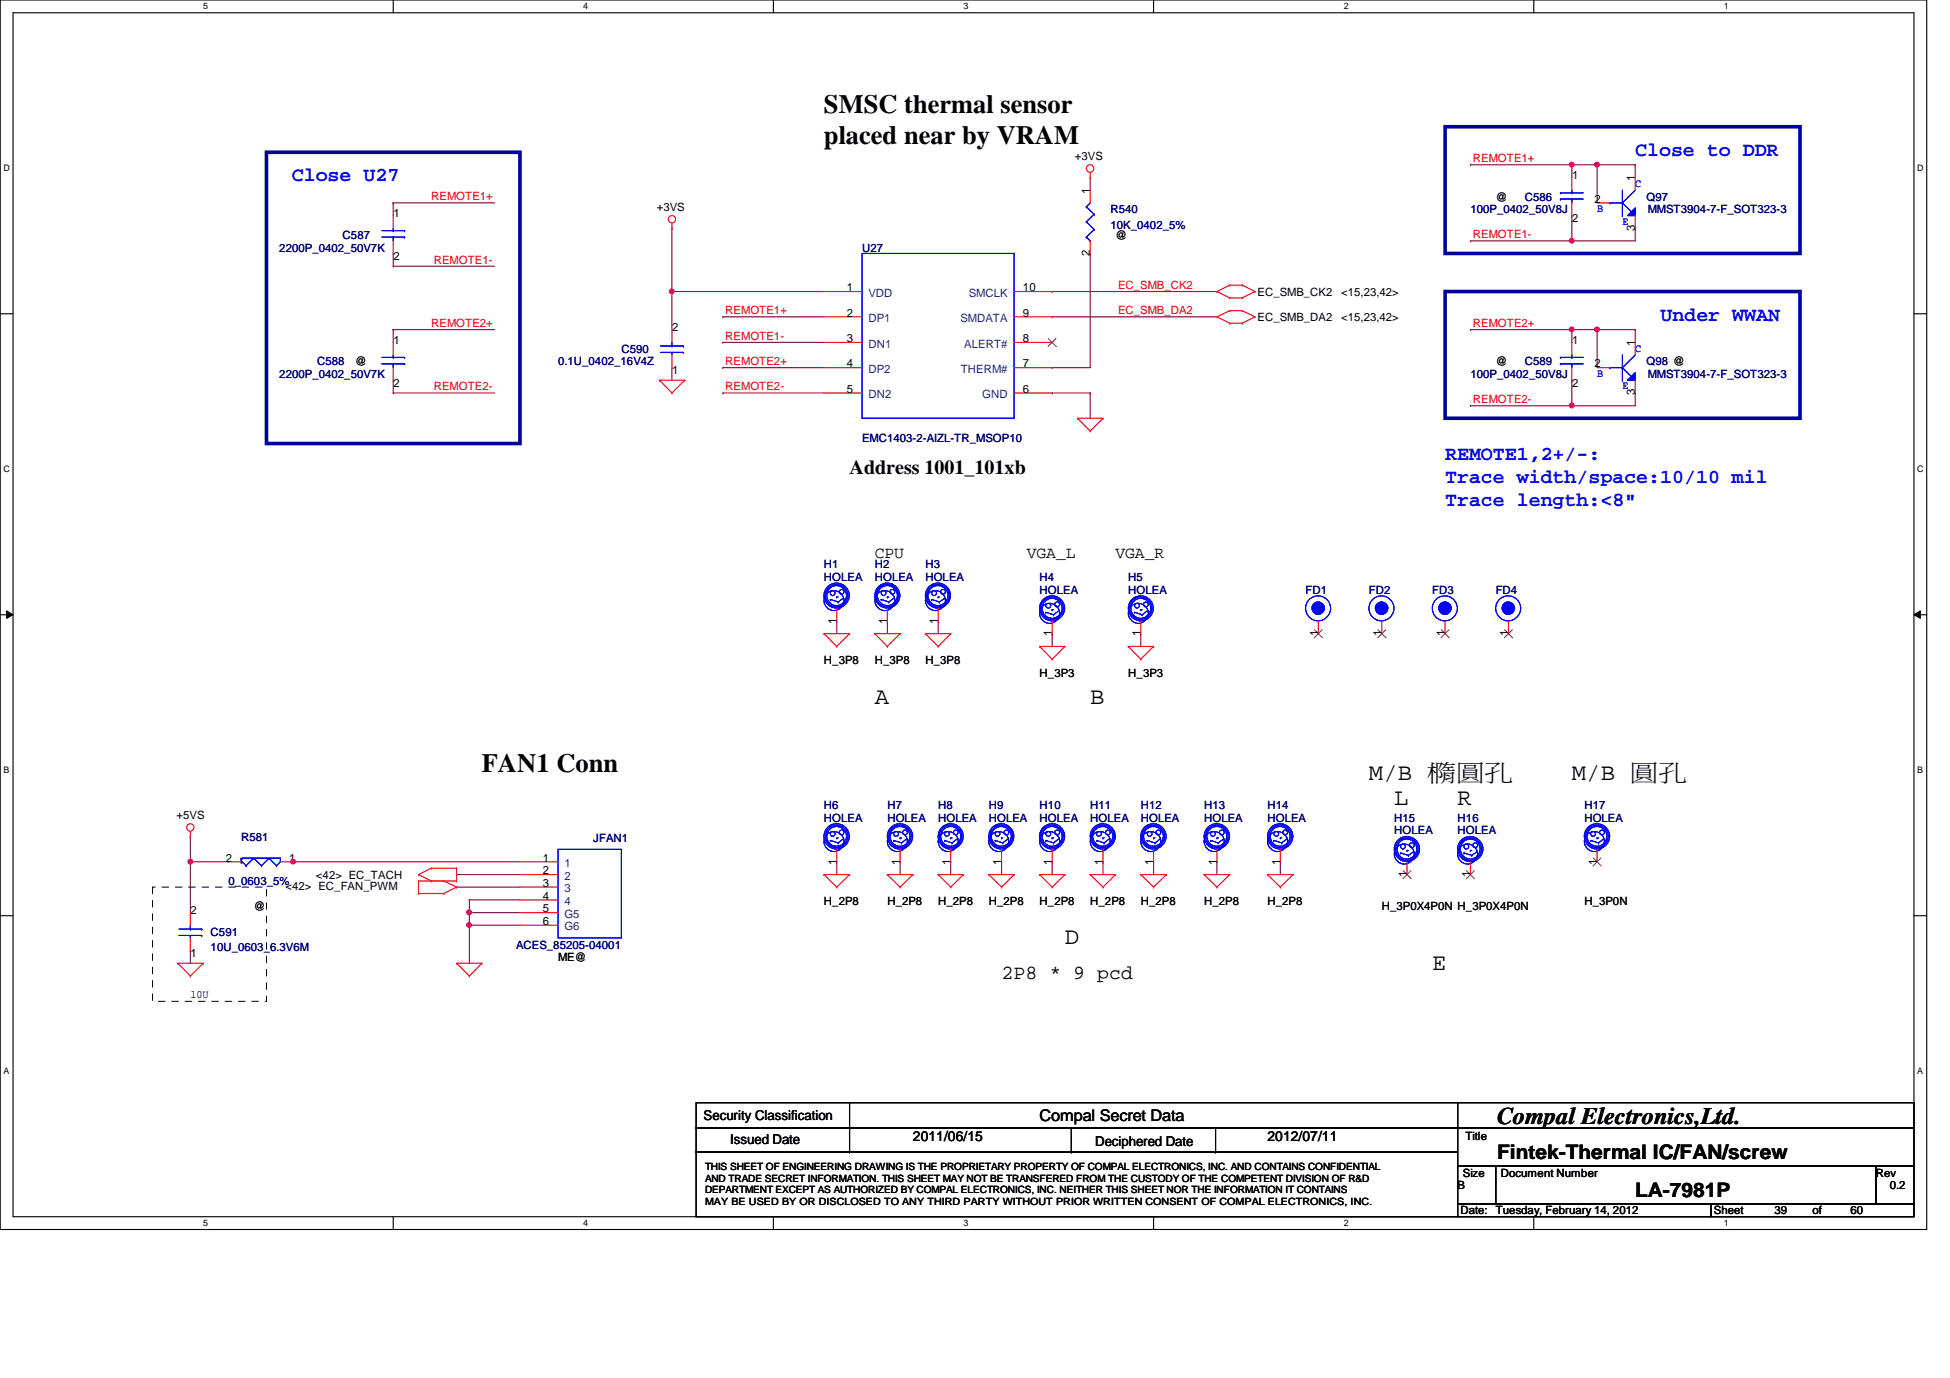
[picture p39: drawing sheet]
<svg xmlns="http://www.w3.org/2000/svg" width="297mm" height="210mm" viewBox="0 0 297 210" stroke-linecap="round" stroke-linejoin="round" font-family="sans-serif">
<defs><g id="words">
<g font-size="4">
<text x="125.5" y="17.2">SMSC thermal sensor</text>
<text x="125.5" y="22">placed near by VRAM</text>
<text x="73.4" y="117.6">FAN1 Conn</text>
</g>
<g font-size="3.6">
<text x="133.3" y="107.2">A</text>
<text x="166.1" y="107.2">B</text>
<text x="208.5" y="118.7">M/B 橢橢橢</text>
<text x="239.4" y="118.7">M/B 橢橢</text>
<text x="212.4" y="122.6">L</text>
<text x="222" y="122.6">R</text>
<text x="162.2" y="143.8">D</text>
<text x="218.2" y="147.7">E</text>
<text x="228" y="171.3">Compal Electronics,Ltd.</text>
</g>
<g font-size="3" fill="#00f">
<text x="249.1" y="23.8">Close to DDR</text>
<text x="44.4" y="27.6">Close U27</text>
<text x="252.9" y="48.9">Under WWAN</text>
<text x="220.1" y="70.1">REMOTE1,2+/-:</text>
<text x="220.1" y="73.6">Trace width/space:10/10 mil</text>
<text x="220.1" y="77">Trace length:&lt;8&quot;</text>
</g>
<g font-size="3">
<text x="129.4" y="72.3">Address 1001_101xb</text>
<text x="152.6" y="149.1">2P8 * 9 pcd</text>
<text x="228" y="176.6">Fintek-Thermal IC/FAN/screw</text>
<text x="249.1" y="182.4">LA-7981P</text>
</g>
<g font-size="2.5">
<text x="133.3" y="85">CPU</text>
<text x="156.4" y="85">VGA_L</text>
<text x="169.9" y="85">VGA_R</text>
<text x="158.4" y="170.8">Compal Secret Data</text>
</g>
<g font-size="2.1">
<text x="107.2" y="170.6">Security Classification</text>
<text x="139.1" y="173.8">2011/06/15</text>
<text x="193.1" y="173.8">2012/07/11</text>
<text x="111.2" y="174.3">Issued Date</text>
<text x="166.8" y="174.5">Deciphered Date</text>
</g>
<g font-size="1.7">
<text x="163.7" y="24.4">+3VS</text>
<text x="166" y="29.5" transform="rotate(-90 166 29.5)">1</text>
<text x="239.5" y="27.2">1</text>
<text x="249" y="27.6" transform="rotate(-90 249 27.6)">1</text>
<text x="59.9" y="33">1</text>
<text x="100" y="32.1">+3VS</text>
<text x="227.8" y="30.6">@</text>
<text x="239.5" y="33.9">2</text>
<text x="242.9" y="30.9">2</text>
<text x="249" y="35.2" transform="rotate(-90 249 35.2)">3</text>
<text x="59.9" y="39.7">2</text>
<text x="166" y="39" transform="rotate(-90 166 39)">2</text>
<text x="169.9" y="36.4">@</text>
<text x="129" y="44.4">1</text>
<text x="155.8" y="44.4">10</text>
<text x="191.6" y="45">EC_SMB_CK2</text>
<text x="204.3" y="45">&lt;15,23,42&gt;</text>
<text x="59.9" y="52.3">1</text>
<text x="102.4" y="50.4">2</text>
<text x="129" y="52.1">3</text>
<text x="129" y="48.2">2</text>
<text x="155.8" y="52.1">8</text>
<text x="155.8" y="48.2">9</text>
<text x="191.6" y="48.9">EC_SMB_DA2</text>
<text x="204.3" y="48.9">&lt;15,23,42&gt;</text>
<text x="239.5" y="52.3">1</text>
<text x="249" y="52.7" transform="rotate(-90 249 52.7)">1</text>
<text x="54.1" y="55.7">@</text>
<text x="59.9" y="59">2</text>
<text x="102.4" y="57">1</text>
<text x="129" y="56">4</text>
<text x="129" y="59.8">5</text>
<text x="155.8" y="59.8">6</text>
<text x="155.8" y="56">7</text>
<text x="227.8" y="55.7">@</text>
<text x="239.5" y="59">2</text>
<text x="242.9" y="56">2</text>
<text x="249" y="60.2" transform="rotate(-90 249 60.2)">3</text>
<text x="127.4" y="95" transform="rotate(-90 127.4 95)">1</text>
<text x="135.1" y="95" transform="rotate(-90 135.1 95)">1</text>
<text x="142.9" y="95" transform="rotate(-90 142.9 95)">1</text>
<text x="125.5" y="101.2">H_3P8</text>
<text x="133.3" y="101.2">H_3P8</text>
<text x="141" y="101.2">H_3P8</text>
<text x="160.2" y="96.9" transform="rotate(-90 160.2 96.9)">1</text>
<text x="173.7" y="96.9" transform="rotate(-90 173.7 96.9)">1</text>
<text x="200.8" y="96.9" transform="rotate(-90 200.8 96.9)">1</text>
<text x="210.4" y="96.9" transform="rotate(-90 210.4 96.9)">1</text>
<text x="220.1" y="96.9" transform="rotate(-90 220.1 96.9)">1</text>
<text x="229.7" y="96.9" transform="rotate(-90 229.7 96.9)">1</text>
<text x="158.4" y="103.2">H_3P3</text>
<text x="171.9" y="103.2">H_3P3</text>
<text x="26.9" y="124.8">+5VS</text>
<text x="34.4" y="131.2">2</text>
<text x="44.1" y="131.2">1</text>
<text x="82.7" y="131.2">1</text>
<text x="127.4" y="131.7" transform="rotate(-90 127.4 131.7)">1</text>
<text x="137.1" y="131.7" transform="rotate(-90 137.1 131.7)">1</text>
<text x="144.8" y="131.7" transform="rotate(-90 144.8 131.7)">1</text>
<text x="152.5" y="131.7" transform="rotate(-90 152.5 131.7)">1</text>
<text x="160.2" y="131.7" transform="rotate(-90 160.2 131.7)">1</text>
<text x="168" y="131.7" transform="rotate(-90 168 131.7)">1</text>
<text x="175.7" y="131.7" transform="rotate(-90 175.7 131.7)">1</text>
<text x="185.3" y="131.7" transform="rotate(-90 185.3 131.7)">1</text>
<text x="195" y="131.7" transform="rotate(-90 195 131.7)">1</text>
<text x="243.2" y="131.7" transform="rotate(-90 243.2 131.7)">1</text>
<text x="43.5" y="135.6">&lt;42&gt; EC_FAN_PWM</text>
<text x="48.1" y="133.9">&lt;42&gt; EC_TACH</text>
<text x="82.7" y="133.2">2</text>
<text x="82.7" y="135.1">3</text>
<text x="82.7" y="137">4</text>
<text x="125.5" y="137.9">H_2P8</text>
<text x="135.2" y="137.9">H_2P8</text>
<text x="142.9" y="137.9">H_2P8</text>
<text x="150.6" y="137.9">H_2P8</text>
<text x="158.4" y="137.9">H_2P8</text>
<text x="166.1" y="137.9">H_2P8</text>
<text x="173.8" y="137.9">H_2P8</text>
<text x="183.4" y="137.9">H_2P8</text>
<text x="193.1" y="137.9">H_2P8</text>
<text x="214.3" y="133.6" transform="rotate(-90 214.3 133.6)">1</text>
<text x="223.9" y="133.6" transform="rotate(-90 223.9 133.6)">1</text>
<text x="241.3" y="137.9">H_3P0N</text>
<text x="29" y="139.2">2</text>
<text x="38.6" y="138.7">@</text>
<text x="82.7" y="139">5</text>
<text x="82.7" y="140.9">6</text>
<text x="210.5" y="138.7">H_3P0X4P0N H_3P0X4P0N</text>
<text x="29" y="145.8">1</text>
<text x="85" y="146.4">ME@</text>
<text x="29" y="152">10U</text>
<text x="223.2" y="173.6">Title</text>
<text x="222.8" y="179.2">Size</text>
<text x="228.6" y="179.2">Document Number</text>
<text x="285.7" y="179.2">Rev</text>
<text x="222" y="181.1">B</text>
<text x="222.5" y="185">Date: Tuesday, February 14, 2012</text>
<text x="261.1" y="185">Sheet</text>
<text x="270.3" y="185">39</text>
<text x="276.1" y="185">of</text>
<text x="281.9" y="185">60</text>
<text x="287.9" y="181.1">0.2</text>
</g>
<g font-size="1.7" fill="#f00">
<text x="224.4" y="24.7">REMOTE1+</text>
<text x="65.7" y="30.5">REMOTE1+</text>
<text x="66.1" y="40.2">REMOTE1-</text>
<text x="224.4" y="36.3">REMOTE1-</text>
<text x="110.5" y="47.9">REMOTE1+</text>
<text x="170.3" y="47.9">EC_SMB_DA2</text>
<text x="170.3" y="44">EC_SMB_CK2</text>
<text x="65.7" y="49.8">REMOTE2+</text>
<text x="110.5" y="51.8">REMOTE1-</text>
<text x="224.4" y="49.8">REMOTE2+</text>
<text x="66.1" y="59.5">REMOTE2-</text>
<text x="110.5" y="59.5">REMOTE2-</text>
<text x="110.5" y="55.6">REMOTE2+</text>
<text x="224.4" y="61.4">REMOTE2-</text>
</g>
<g font-size="1.7" fill="#00f">
<text x="249.1" y="28.4">C</text>
<text x="243.3" y="32.3">B</text>
<text x="247.1" y="34.2">E</text>
<text x="249.1" y="53.6">C</text>
<text x="243.3" y="57.4">B</text>
<text x="247.1" y="59.3">E</text>
</g>
<g font-size="1.7" fill="#000080">
<text x="169.2" y="32.5">R540</text>
<text x="169.2" y="34.8">10K_0402_5%</text>
<text x="224" y="32.5">100P_0402_50V8J</text>
<text x="232.3" y="30.6">C586</text>
<text x="250.8" y="30.6">Q97</text>
<text x="251" y="32.5">MMST3904-7-F_SOT323-3</text>
<text x="42.5" y="38.3">2200P_0402_50V7K</text>
<text x="52.2" y="36.4">C587</text>
<text x="131.3" y="38.3">U27</text>
<text x="94.7" y="53.8">C590</text>
<text x="42.5" y="57.6">2200P_0402_50V7K</text>
<text x="48.3" y="55.7">C588</text>
<text x="85" y="55.7">0.1U_0402_16V4Z</text>
<text x="224" y="57.6">100P_0402_50V8J</text>
<text x="232.3" y="55.7">C589</text>
<text x="250.8" y="55.7">Q98 @</text>
<text x="251" y="57.6">MMST3904-7-F_SOT323-3</text>
<text x="131.3" y="67.3">EMC1403-2-AIZL-TR_MSOP10</text>
<text x="125.5" y="86.6">H1</text>
<text x="125.5" y="88.5">HOLEA</text>
<text x="133.3" y="86.6">H2</text>
<text x="133.3" y="88.5">HOLEA</text>
<text x="141" y="86.6">H3</text>
<text x="141" y="88.5">HOLEA</text>
<text x="158.4" y="88.5">H4</text>
<text x="171.9" y="88.5">H5</text>
<text x="158.4" y="90.4">HOLEA</text>
<text x="171.9" y="90.4">HOLEA</text>
<text x="198.9" y="90.4">FD1</text>
<text x="208.5" y="90.4">FD2</text>
<text x="218.2" y="90.4">FD3</text>
<text x="227.8" y="90.4">FD4</text>
<text x="125.5" y="123.2">H6</text>
<text x="125.5" y="125.2">HOLEA</text>
<text x="135.2" y="123.2">H7</text>
<text x="135.2" y="125.2">HOLEA</text>
<text x="142.9" y="123.2">H8</text>
<text x="142.9" y="125.2">HOLEA</text>
<text x="150.6" y="123.2">H9</text>
<text x="150.6" y="125.2">HOLEA</text>
<text x="158.4" y="123.2">H10</text>
<text x="158.4" y="125.2">HOLEA</text>
<text x="166.1" y="123.2">H11</text>
<text x="166.1" y="125.2">HOLEA</text>
<text x="173.8" y="123.2">H12</text>
<text x="173.8" y="125.2">HOLEA</text>
<text x="183.4" y="123.2">H13</text>
<text x="183.4" y="125.2">HOLEA</text>
<text x="193.1" y="123.2">H14</text>
<text x="193.1" y="125.2">HOLEA</text>
<text x="212.4" y="125.2">H15</text>
<text x="222" y="125.2">H16</text>
<text x="241.3" y="123.2">H17</text>
<text x="241.3" y="125.2">HOLEA</text>
<text x="36.7" y="128.1">R581</text>
<text x="90.4" y="128.3">JFAN1</text>
<text x="212.4" y="127.1">HOLEA</text>
<text x="222" y="127.1">HOLEA</text>
<text x="34.8" y="134.8">0_0603_5%</text>
<text x="32.1" y="142.5">C591</text>
<text x="32.1" y="144.9">10U_0603_6.3V6M</text>
<text x="78.6" y="144.5">ACES_85205-04001</text>
</g>
<g font-size="1.7" fill="#004080">
<text x="132.3" y="45.2">VDD</text>
<text x="147.6" y="45.2">SMCLK</text>
<text x="132.3" y="53">DN1</text>
<text x="132.3" y="49.1">DP1</text>
<text x="146.3" y="49.1">SMDATA</text>
<text x="146.9" y="53">ALERT#</text>
<text x="132.3" y="56.8">DP2</text>
<text x="146.3" y="56.8">THERM#</text>
<text x="132.3" y="60.7">DN2</text>
<text x="149.6" y="60.7">GND</text>
<text x="86" y="132.1">1</text>
<text x="86" y="134">2</text>
<text x="86" y="135.9">3</text>
<text x="86" y="137.9">4</text>
<text x="86" y="139.8">G5</text>
<text x="86" y="141.7">G6</text>
</g>
<g font-size="1.5">
<text x="107.4" y="178.2">THIS SHEET OF ENGINEERING DRAWING IS THE PROPRIETARY PROPERTY OF COMPAL ELECTRONICS, INC. AND CONTAINS CONFIDENTIAL</text>
<text x="107.4" y="180">AND TRADE SECRET INFORMATION. THIS SHEET MAY NOT BE TRANSFERED FROM THE CUSTODY OF THE COMPETENT DIVISION OF R&amp;D</text>
<text x="107.4" y="181.8">DEPARTMENT EXCEPT AS AUTHORIZED BY COMPAL ELECTRONICS, INC. NEITHER THIS SHEET NOR THE INFORMATION IT CONTAINS</text>
<text x="107.4" y="183.6">MAY BE USED BY OR DISCLOSED TO ANY THIRD PARTY WITHOUT PRIOR WRITTEN CONSENT OF COMPAL ELECTRONICS, INC.</text>
</g>
<g font-size="1.4">
<text x="30.9" y="1.4">5</text>
<text x="88.9" y="1.4">4</text>
<text x="146.8" y="1.4">3</text>
<text x="204.7" y="1.4">2</text>
<text x="262.6" y="1.4">1</text>
<text x=".5" y="26.1">D</text>
<text x="292.1" y="26.1">D</text>
<text x=".5" y="71.9">C</text>
<text x="292.1" y="71.9">C</text>
<text x=".5" y="117.8">B</text>
<text x="292.1" y="117.8">B</text>
<text x=".5" y="163.6">A</text>
<text x="292.1" y="163.6">A</text>
<text x="30.9" y="186.8">5</text>
<text x="88.9" y="186.8">4</text>
<text x="146.8" y="186.8">3</text>
<text x="204.7" y="186.8">2</text>
<text x="262.6" y="186.8">1</text>
</g>
</g></defs>
<path d="M0 0h293.5v187.3h-293.5zM2 1.9h289.5v183.4h-289.5z" fill="none" stroke="#000" stroke-width=".17"/>
<g fill="#fff">
<path d="M30.9 .2h.8v1.5h-.8z"/>
<path d="M30.9 185.5h.8v1.6h-.8z"/>
</g>
<path d="M59.9 0v1.9M59.9 185.3v2" fill="none" stroke="#000" stroke-width=".17"/>
<g fill="#fff">
<path d="M88.9 .2h.7v1.5h-.7z"/>
<path d="M88.9 185.5h.7v1.6h-.7z"/>
</g>
<path d="M117.8 0v1.9M117.8 185.3v2" fill="none" stroke="#000" stroke-width=".17"/>
<g fill="#fff">
<path d="M146.8 .2h.7v1.5h-.7z"/>
<path d="M146.8 185.5h.7v1.6h-.7z"/>
</g>
<path d="M175.7 0v1.9M175.7 185.3v2" fill="none" stroke="#000" stroke-width=".17"/>
<g fill="#fff">
<path d="M204.7 .2h.7v1.5h-.7z"/>
<path d="M204.7 185.5h.7v1.6h-.7z"/>
</g>
<path d="M233.6 0v1.9M233.6 185.3v2" fill="none" stroke="#000" stroke-width=".17"/>
<g fill="#fff">
<path d="M262.6 .2h.8v1.5h-.8z"/>
<path d="M262.6 185.5h.8v1.6h-.8z"/>
<path d="M.5 24.8h1v1.6h-1z"/>
<path d="M292.1 24.8h.9v1.6h-.9z"/>
<path d="M.5 70.7h1v1.5h-1z"/>
<path d="M292.1 70.7h.9v1.5h-.9z"/>
</g>
<path d="M0 47.8h2M291.5 47.8h2" fill="none" stroke="#000" stroke-width=".17"/>
<g fill="#fff">
<path d="M.5 116.5h.9v1.6h-.9z"/>
<path d="M292.1 116.5h.8v1.6h-.8z"/>
</g>
<path d="M0 93.6h2M291.5 93.6h2" fill="none" stroke="#000" stroke-width=".17"/>
<path d="M1 93l1 .6-1 .6zM291.5 93.6l1-.6v1.2z" fill="#000"/>
<path d="M1 93l1 .6-1 .6zM291.5 93.6l1-.6v1.2z" fill="none" stroke="#000" stroke-width=".15"/>
<g fill="#fff">
<path d="M.5 162.4h.9v1.5h-.9z"/>
<path d="M292.1 162.4h.8v1.5h-.8z"/>
</g>
<path d="M0 139.5h2M291.5 139.5h2" fill="none" stroke="#000" stroke-width=".17"/>
<path d="M249.1 34.8h.1M249.1 25.1h.1M249.1 25.1v2M249.1 34.8v1.9M239.4 57.9h.1M239.4 57.9v3.9M249.1 59.9h.1M249.1 50.2h.1M249.1 50.2v2M249.1 59.9v1.9" fill="none" stroke="#800040" stroke-width=".17"/>
<circle cx="239.4" cy="61.8" r=".38" fill="#f0f"/>
<circle cx="239.4" cy="61.8" r=".38" fill="none" stroke="#f0f" stroke-width=".17"/>
<path d="M239.4 50.2h.1M239.4 50.2v2M243.3 50.2h.1M243.3 50.2h5.8" fill="none" stroke="#800040" stroke-width=".17"/>
<circle cx="243.3" cy="50.2" r=".37" fill="#f0f"/>
<circle cx="243.3" cy="50.2" r=".37" fill="none" stroke="#f0f" stroke-width=".17"/>
<path d="M239.4 32.9h.1M239.4 36.7h.1M239.4 32.9v3.8M239.4 36.7h9.7" fill="none" stroke="#800040" stroke-width=".17"/>
<circle cx="239.4" cy="36.7" r=".37" fill="#f0f"/>
<circle cx="239.4" cy="36.7" r=".37" fill="none" stroke="#f0f" stroke-width=".17"/>
<path d="M224 25.1h.1M224 25.1h15.4M239.4 25.1h.1M239.4 25.1v2M243.3 25.1h.1M243.3 25.1h5.8" fill="none" stroke="#800040" stroke-width=".17"/>
<circle cx="239.4" cy="25.1" r=".37" fill="#f0f"/>
<circle cx="239.4" cy="25.1" r=".37" fill="none" stroke="#f0f" stroke-width=".17"/>
<path d="M71.5 140.9h.1M71.5 140.9v5.8" fill="none" stroke="#800040" stroke-width=".17"/>
<circle cx="71.5" cy="140.9" r=".37" fill="#f0f"/>
<circle cx="71.5" cy="140.9" r=".37" fill="none" stroke="#f0f" stroke-width=".17"/>
<path d="M29 131.3h.1M29 131.3v7.7" fill="none" stroke="#800040" stroke-width=".17"/>
<circle cx="29" cy="131.2" r=".37" fill="#f0f"/>
<circle cx="29" cy="131.2" r=".37" fill="none" stroke="#f0f" stroke-width=".17"/>
<path d="M243.3 25.1h.1M243.3 25.1v5.8" fill="none" stroke="#800040" stroke-width=".17"/>
<circle cx="243.3" cy="25.1" r=".37" fill="#f0f"/>
<circle cx="243.3" cy="25.1" r=".37" fill="none" stroke="#f0f" stroke-width=".17"/>
<path d="M239.4 25.1h.1M239.4 25.1h3.9M239.4 50.2h.1M239.4 50.2h3.9M243.3 50.2h.1M243.3 50.2v5.8" fill="none" stroke="#800040" stroke-width=".17"/>
<circle cx="239.4" cy="50.2" r=".37" fill="#f0f"/>
<circle cx="239.4" cy="50.2" r=".37" fill="none" stroke="#f0f" stroke-width=".17"/>
<g fill="none" stroke="#800040" stroke-width=".17">
<path d="M224 50.2h.1M224 50.2h15.4M239.4 61.8h.1M239.4 61.8h9.7M71.5 139h.1M71.5 137.1h.1M71.5 139h7.7M71.5 137.1h7.7M71.5 139v1.9M29 144.8h.1M29 144.8v1.9M71.5 140.9h.1"/>
<path d="M71.5 140.9h7.7"/>
</g>
<circle cx="71.5" cy="139" r=".38" fill="#f0f"/>
<circle cx="71.5" cy="139" r=".38" fill="none" stroke="#f0f" stroke-width=".17"/>
<g fill="none" stroke="#800040" stroke-width=".17">
<path d="M59.9 38.6h.1M59.9 30.9h.1M59.9 30.9v2M59.9 38.6v2M59.9 30.9h15.4M166.1 27.1h.1M166.1 38.6h.1M166.1 38.6v17.4h-5.8M166.1 27.1v1.9M59.9 59.9h.1M59.9 57.9h.1M59.9 50.2h.1"/>
<path d="M59.9 40.6h.1M59.9 59.9h15.4M59.9 50.2v2M59.9 57.9v2M59.9 50.2h15.4M59.9 40.6h15.4M102.4 44.4h.1M102.4 44.4h23.1M102.4 44.4v5.8M110.1 52.2h.1M110.1 48.3h.1M110.1 59.9h.1"/>
<path d="M110.1 56h.1M110.1 52.2h15.4M110.1 48.3h15.4M110.1 59.9h15.4M110.1 56h15.4M160.3 48.3h.1M160.3 44.4h.1M160.3 59.9h.1M160.3 56h.1M160.3 48.3h25.1M160.3 59.9h5.8M160.3 44.4h25.1"/>
<path d="M166.1 59.9h.1M166.1 59.9v3.8M29 131.3h.1M29 127.4h.1M29 131.3h5.8M29 127.4v3.9M69.6 133.2h.1M69.6 135.1h.1M69.6 133.2h9.6M69.6 135.1h9.6M71.5 137.1h.1M71.5 137.1v1.9"/>
</g>
<circle cx="102.3" cy="44.4" r=".37" fill="#f0f"/>
<circle cx="102.3" cy="44.4" r=".37" fill="none" stroke="#f0f" stroke-width=".17"/>
<path d="M102.4 34.8h.1M102.4 34.8v9.6M224 36.7h.1M224 36.7h15.4M102.4 56h.1M102.4 56v1.9M44.7 131.3h.1M44.7 131.3h34.5" fill="none" stroke="#800040" stroke-width=".17"/>
<circle cx="44.6" cy="131.2" r=".37" fill="#f0f"/>
<circle cx="44.6" cy="131.2" r=".37" fill="none" stroke="#f0f" stroke-width=".17"/>
<g fill="none" stroke="#800040" stroke-width=".17">
<path d="M224 61.8h.1M224 61.8h15.4M127.5 94.6h.1M127.5 94.6v1.9M135.2 94.6h.1M135.2 94.6v1.9M142.9 94.6h.1M142.9 94.6v1.9M160.3 96.5h.1M160.3 96.5v2M173.8 96.5h.1M173.8 96.5v2"/>
<path d="M44.4 131.3h.1M44.4 131.3h.3M127.5 131.3h.1M127.5 131.3v1.9M137.1 131.3h.1M137.1 131.3v1.9M144.8 131.3h.1M144.8 131.3v1.9M152.6 131.3h.1M152.6 131.3v1.9M160.3 131.3h.1M160.3 131.3v1.9"/>
<path d="M168 131.3h.1M168 131.3v1.9M175.7 131.3h.1M175.7 131.3v1.9M185.4 131.3h.1M185.4 131.3v1.9M195 131.3h.1M195 131.3v1.9"/>
</g>
<g fill="none" stroke="#f00" stroke-width=".17">
<path d="M102.4 34.8h.1M102.4 34v.8M166.1 27.1h.1M166.1 26.3v.8M166.1 29v1.9M166.1 36.7v1.9M239.4 27.1v1.9M239.4 30.9v2M100.5 57.9h.1M100.5 57.9h3.8M100.5 57.9l1.9 2M102.4 59.9h.1"/>
<path d="M102.4 50.2v2M102.4 54.1v1.9M104.3 57.9h.1M104.3 57.9l-1.9 2M125.5 52.2h5.8M125.5 48.3h5.8M125.5 44.4h5.8M125.5 59.9h5.8M125.5 56h5.8M154.5 52.2h5.8M154.5 48.3h5.8M154.5 44.4h5.8"/>
<path d="M154.5 59.9h5.8M154.5 56h5.8M185.4 44.4h.1M185.4 48.3h.1M185.4 44.4l1.9 1M185.4 48.3l1.9 .9M187.3 43.4h.1M187.3 45.4h.1M187.3 47.3h.1M187.3 49.2h.1M187.3 43.4l-1.9 1M187.3 43.4h1.9"/>
<path d="M187.3 45.4h1.9M187.3 47.3l-1.9 1M187.3 47.3h1.9M187.3 49.2h1.9M189.2 43.4h.1M189.2 45.4h.1M189.2 47.3h.1M189.2 49.2h.1M189.2 43.4l2 1M189.2 47.3l2 1M191.2 44.4h.1M191.2 48.3h.1"/>
<path d="M191.2 44.4l-2 1M191.2 48.3l-2 .9M239.4 52.2v1.9M239.4 56v1.9M164.1 63.7h.1M164.1 63.7h3.9M164.1 63.7l2 2M166.1 65.7h.1M168 63.7h.1M168 63.7l-1.9 2M125.5 96.5h.1M125.5 96.5h3.9"/>
<path d="M125.5 96.5l2 2M127.5 98.5h.1M129.4 96.5h.1M129.4 96.5l-1.9 2M133.3 96.5h.1M133.3 96.5h3.8M133.3 96.5l1.9 2M135.2 98.5h.1M135.2 92.7v1.9M137.1 96.5h.1M137.1 96.5l-1.9 2M141 96.5h.1"/>
<path d="M141 96.5h3.8M141 96.5l1.9 2M142.9 98.5h.1M142.9 92.7v1.9M144.8 96.5h.1M144.8 96.5l-1.9 2M158.4 98.5h.1M158.4 98.5h3.8M158.4 98.5l1.9 1.9M162.2 98.5h.1M162.2 98.5l-1.9 1.9M171.9 98.5h.1"/>
<path d="M171.9 98.5h3.8M171.9 98.5l1.9 1.9M175.7 98.5h.1M175.7 98.5l-1.9 1.9M160.3 100.4h.1M173.8 100.4h.1M29 127.4h.1M29 126.7v.7M29 139v1.9M63.8 133.2h.1M63.8 136.1h.1M63.8 134.2h.1"/>
<path d="M63.8 133.2l1.9 1M63.8 134.2h5.8M63.8 136.1h3.8M63.8 134.2v1.9M65.7 132.2h.1M65.7 134.2h.1M65.7 132.2h3.9M65.7 132.2l-1.9 1M67.6 134.2h.1M67.6 136.1h.1M67.6 134.2l2 .9M69.6 134.2h.1"/>
<path d="M69.6 132.2h.1M69.6 135.1h.1M69.6 132.2v2M69.6 135.1l-2 1M79.2 133.2h5.8M79.2 131.3h5.8M79.2 135.1h5.8M79.2 139h5.8M79.2 137.1h5.8M125.5 133.2h.1M125.5 133.2h3.9M125.5 133.2l2 1.9"/>
<path d="M127.5 135.1h.1M129.4 133.2h.1M129.4 133.2l-1.9 1.9M135.2 133.2h.1M135.2 133.2h3.9M135.2 133.2l1.9 1.9M137.1 135.1h.1M137.1 129.4v1.9M139.1 133.2h.1M139.1 133.2l-2 1.9M142.9 133.2h.1M142.9 133.2h3.9"/>
<path d="M142.9 133.2l1.9 1.9M144.8 135.1h.1M146.8 133.2h.1M146.8 133.2l-2 1.9M150.6 133.2h.1M150.6 133.2h3.9M150.6 133.2l2 1.9M152.6 135.1h.1M154.5 133.2h.1M154.5 133.2l-1.9 1.9M158.4 133.2h.1M158.4 133.2h3.8"/>
<path d="M158.4 133.2l1.9 1.9M160.3 135.1h.1M160.3 129.4v1.9M162.2 133.2h.1M162.2 133.2l-1.9 1.9M166.1 133.2h.1M166.1 133.2h3.8M166.1 133.2l1.9 1.9M168 135.1h.1M169.9 133.2h.1M169.9 133.2l-1.9 1.9M173.8 133.2h.1"/>
<path d="M173.8 133.2h3.9M173.8 133.2l1.9 1.9M175.7 135.1h.1M177.7 133.2h.1M177.7 133.2l-2 1.9M183.4 133.2h.1M183.4 133.2h3.9M183.4 133.2l2 1.9M185.4 135.1h.1M185.4 129.4v1.9M187.3 133.2h.1M187.3 133.2l-1.9 1.9"/>
<path d="M193.1 133.2h.1M193.1 133.2h3.9M193.1 133.2l1.9 1.9M195 135.1h.1M197 133.2h.1M197 133.2l-2 1.9M224 131.3v1.9M27.1 146.7h.1M27.1 146.7h3.8M27.1 146.7l1.9 2M29 148.7h.1M29 142.9v1.9"/>
<path d="M30.9 146.7h.1M30.9 146.7l-1.9 2M69.6 146.7h.1M69.6 146.7h3.8M69.6 146.7l1.9 2M71.5 148.7h.1M73.4 146.7h.1M73.4 146.7l-1.9 2M79.2 140.9h5.8"/>
<circle cx="102.4" cy="33.4" r=".56"/>
<circle cx="166" cy="25.7" r=".57"/>
<circle cx="29" cy="126" r=".56"/>
</g>
<g fill="none" stroke="#000" stroke-width=".17">
<path d="M106 168h116v3.8h-116zM106 171.8h116v3.7h-116zM106 175.5h116v9.8h-116zM129.4 171.8h.1M129.4 175.5h.1M129.4 168v7.5M163.2 175.5h.1M163.2 171.8v3.7M185.2 175.5h.1M185.2 171.8v3.7M222 168h69.5v3.8h-69.5zM222 171.8h69.5v5.8h-69.5z"/>
<path d="M222 177.6h5.8v5.8h-5.8zM227.8 177.6h57.9v5.8h-57.9zM285.7 177.6h5.8v5.8h-5.8zM222 183.4h38.6v1.9h-38.6zM260.6 183.4h30.9v1.9h-30.9z"/>
</g>
<path d="M220.1 19.3h54.1v19.3h-54.1zM40.6 23.2h38.6v44.4h-38.6zM220.1 44.4h54.1v19.3h-54.1z" fill="none" stroke="#0000a0" stroke-width=".55"/>
<path d="M23.2 135.1h17.4v17.4h-17.4z" fill="none" stroke="#000" stroke-width=".15" stroke-dasharray="1 1 1 1 1 1 1 1"/>
<g fill="none" stroke="#00f" stroke-width=".17">
<path d="M131.3 38.6h23.2v25.1h-23.2zM165.5 31.5h.1M165.5 33.8h.1M165.5 36.1h.1M165.5 31.5l1.2 1.1M165.5 33.8l1.2 1.2M165.5 36.1l.6 .6M166.1 36.7h.1M166.1 30.9l-.6 .6M166.7 32.6h.1M166.7 35h.1M166.7 32.6l-1.2 1.2"/>
<path d="M166.7 35l-1.2 1.1M237.7 30.3h.1M237.7 29.4h.1M237.7 30.3h3.5M237.7 29.4h3.5M239.4 29.4h.1M239.4 30.3h.1M239.4 29v.4M239.4 30.3v.6M100.6 52.7h3.5M100.6 53.7h3.5M102.4 53.7h.1"/>
<path d="M102.4 52.7h.1M102.4 52.2v.5M102.4 53.7v.4M104.1 52.7h.1M104.1 53.7h.1M237.7 55.4h.1M237.7 54.4h.1M237.7 55.4h3.5M237.7 54.4h3.5M239.4 54.4h.1M239.4 55.4h.1M239.4 54.1v.3"/>
<path d="M239.4 55.4v.6M134.2 91.3h.1M134.2 91.3l1.2 .4M135.2 90.9h.1M135.2 90.9h.2M135.4 91.7h.1M136.1 91.1l-.7 .6M141.9 91.3h.1M141.9 91.3l1.2 .4M142.9 90.9h.1M142.9 90.9h.2M143.1 91.7h.1"/>
<path d="M143.9 91.1l-.8 .6M85 129.4h9.7v13.5h-9.7zM136.1 128h.1M136.1 128l1.2 .4M137.1 127.6h.1M137.1 127.6h.2M137.3 128.4h.1M138.1 127.8l-.8 .6M159.3 128h.1M159.3 128l1.2 .4M160.3 127.6h.1M160.3 127.6h.2"/>
<path d="M160.5 128.4h.1M161.2 127.8l-.7 .6M184.4 128h.1M184.4 128l1.2 .4M185.4 127.6h.1M185.4 127.6h.2M185.6 128.4h.1M186.3 127.8l-.7 .6M223 129.9h.1M223 129.9l1.2 .4M224 129.5h.1M224 129.5h.2"/>
<path d="M224.2 130.3h.1M225 129.8l-.8 .5M27.3 141.5h3.4M27.3 142.5h3.4M29 142.5h.1M29 141.5h.1M29 140.9v.6M29 142.5v.4M30.7 141.5h.1M30.7 142.5h.1"/>
<circle cx="134.6" cy="90.3" r=".38"/>
<circle cx="134.8" cy="91.5" r="1.52"/>
<circle cx="135.1" cy="90.7" r="1.72"/>
<circle cx="135.2" cy="90.7" r="1.9"/>
<circle cx="135.2" cy="90.7" r="1.52"/>
<circle cx="135.9" cy="90.1" r=".37"/>
<circle cx="142.3" cy="90.3" r=".38"/>
<circle cx="142.5" cy="91.5" r="1.52"/>
<circle cx="142.9" cy="90.7" r="1.9"/>
<circle cx="142.9" cy="90.7" r="1.52"/>
<circle cx="142.9" cy="90.7" r="1.72"/>
<circle cx="143.6" cy="90.1" r=".37"/>
<circle cx="136.5" cy="127" r=".37"/>
<circle cx="136.7" cy="128.2" r="1.53"/>
<circle cx="137.1" cy="127.4" r="1.51"/>
<circle cx="137.1" cy="127.4" r="1.93"/>
<circle cx="137.1" cy="127.4" r="1.72"/>
<circle cx="137.8" cy="126.8" r=".37"/>
<circle cx="159.7" cy="127" r=".37"/>
<circle cx="159.9" cy="128.2" r="1.53"/>
<circle cx="160.2" cy="127.4" r="1.72"/>
<circle cx="160.3" cy="127.4" r="1.92"/>
<circle cx="160.3" cy="127.4" r="1.51"/>
<circle cx="161" cy="126.8" r=".37"/>
<circle cx="184.8" cy="127" r=".37"/>
<circle cx="185" cy="128.2" r="1.53"/>
<circle cx="185.3" cy="127.4" r="1.51"/>
<circle cx="185.3" cy="127.4" r="1.93"/>
<circle cx="185.4" cy="127.4" r="1.72"/>
<circle cx="186.1" cy="126.8" r=".37"/>
<circle cx="223.4" cy="128.9" r=".38"/>
<circle cx="223.6" cy="130.1" r="1.52"/>
<circle cx="223.9" cy="129.3" r="1.52"/>
<circle cx="224" cy="129.3" r="1.72"/>
<circle cx="224" cy="129.3" r="1.92"/>
<circle cx="224.7" cy="128.8" r=".37"/>
</g>
<path d="M159.7 51.6l1.2 1.2M160.9 51.6l-1.3 1.2M223.4 132.6l1.2 1.3M224.6 132.6l-1.3 1.3" fill="none" stroke="#804000" stroke-width=".15"/>
<path d="M248.5 32.3l.6-.6v1.2h-1.2z" fill-rule="evenodd" fill="#00f"/>
<path d="M245.2 30.9h.1M245.2 30.9h1.9M247.1 30.9h.1M247.1 32.9h.1M247.1 30.9l1.4 1.4M247.1 29v3.9M248.5 32.3l.6-.6v1.2h-1.2zM248.5 32.3h.1M249.1 29l-2 1.9" fill="none" stroke="#00f" stroke-width=".17"/>
<path d="M248.5 32.3l.6-.6v1.2h-1.2z" fill-rule="evenodd" fill="#00f"/>
<g fill="none" stroke="#00f" stroke-width=".17">
<path d="M245.2 30.9h.1M245.2 30.9h1.9M247.1 30.9h.1M247.1 32.9h.1M247.1 30.9l1.4 1.4M247.1 29v3.9M248.5 32.3l.6-.6v1.2h-1.2zM248.5 32.3h.1M249.1 29l-2 1.9M194.1 128h.1M194.1 128l1.1 .4M195 127.6h.1"/>
<path d="M195 127.6h.2M195.2 128.4h.1M196 127.8l-.8 .6"/>
<circle cx="194.4" cy="127" r=".37"/>
<circle cx="194.6" cy="128.2" r="1.53"/>
<circle cx="195" cy="127.4" r="1.51"/>
<circle cx="195" cy="127.4" r="1.93"/>
<circle cx="195" cy="127.4" r="1.72"/>
<circle cx="195.8" cy="126.8" r=".37"/>
</g>
<path d="M243.3 30.9h1.9M249.1 27.1v1.9M249.1 32.9v1.9M195 129.4v1.9" fill="none" stroke="#f00" stroke-width=".17"/>
<circle cx="200.8" cy="92.6" r=".95" fill="#00f"/>
<g fill="none" stroke="#00f" stroke-width=".17">
<circle cx="200.8" cy="92.7" r="1.9"/>
<circle cx="200.8" cy="92.6" r=".95"/>
</g>
<circle cx="200.8" cy="92.6" r=".95" fill="#00f"/>
<g fill="none" stroke="#00f" stroke-width=".17">
<path d="M126.5 91.3h.1M126.5 91.3l1.2 .4M127.5 90.9h.1M127.5 90.9h.2M127.7 91.7h.1M128.4 91.1l-.7 .6M172.8 93.3h.1M172.8 93.3l1.2 .3M173.8 92.9h.1M173.8 92.9h.2M174 93.6h.1M174.7 93l-.7 .6"/>
<path d="M36.7 130.7h.1M36.7 130.7v.8M36.9 131.3h.1M36.9 130.7h.1M36.9 131.3l.6 .6M36.9 130.7h5.8M37.5 131.9h.1M38.6 130.7h.1M38.6 130.7l1.2 1.2M38.6 130.7l-1.1 1.2M39.8 131.9h.1M41 130.7h.1"/>
<path d="M41 130.7l1.1 1.2M41 130.7l-1.2 1.2M42.1 131.9h.1M42.7 130.7h.1M42.7 130.7v.6l-.6 .6M126.5 128h.1M126.5 128l1.2 .4M127.5 127.6h.1M127.5 127.6h.2M127.7 128.4h.1M128.4 127.8l-.7 .6M143.9 128h.1"/>
<path d="M143.9 128l1.1 .4M144.8 127.6h.1M144.8 127.6h.2M145 128.4h.1M145.8 127.8l-.8 .6M151.6 128h.1M151.6 128l1.1 .4M152.6 127.6h.1M152.7 128.4h.1M153.5 127.8l-.8 .6M213.4 129.9h.1M213.4 129.9l1.1 .4"/>
<path d="M214.3 129.5h.1M214.3 129.5h.2M214.5 130.3h.1M215.3 129.8l-.8 .5M242.3 128h.1M242.3 128l1.2 .4M243.3 127.6h.1M243.3 127.6h.2M243.5 128.4h.1M244.3 127.8l-.8 .6"/>
<circle cx="126.8" cy="90.3" r=".38"/>
<circle cx="127" cy="91.5" r="1.52"/>
<circle cx="127.4" cy="90.7" r="1.52"/>
<circle cx="127.4" cy="90.7" r="1.72"/>
<circle cx="127.4" cy="90.7" r="1.92"/>
<circle cx="128.2" cy="90.1" r=".37"/>
<circle cx="173.2" cy="92.3" r=".37"/>
<circle cx="173.4" cy="93.4" r="1.53"/>
<circle cx="173.8" cy="92.6" r="1.72"/>
<circle cx="173.8" cy="92.7" r="1.9"/>
<circle cx="173.8" cy="92.7" r="1.52"/>
<circle cx="174.5" cy="92.1" r=".38"/>
<circle cx="200.8" cy="92.7" r="1.9"/>
<circle cx="200.8" cy="92.6" r=".95"/>
<circle cx="126.8" cy="127" r=".37"/>
<circle cx="127" cy="128.2" r="1.53"/>
<circle cx="127.4" cy="127.4" r="1.51"/>
<circle cx="127.4" cy="127.4" r="1.93"/>
<circle cx="127.4" cy="127.4" r="1.72"/>
<circle cx="128.2" cy="126.8" r=".37"/>
<circle cx="144.2" cy="127" r=".37"/>
<circle cx="144.4" cy="128.2" r="1.53"/>
<circle cx="144.8" cy="127.4" r="1.72"/>
<circle cx="144.8" cy="127.4" r="1.92"/>
<circle cx="144.8" cy="127.4" r="1.51"/>
<circle cx="145.6" cy="126.8" r=".37"/>
<circle cx="151.9" cy="127" r=".37"/>
<circle cx="152.1" cy="128.2" r="1.53"/>
<circle cx="152.5" cy="127.4" r="1.92"/>
<circle cx="152.5" cy="127.4" r="1.51"/>
<circle cx="152.5" cy="127.4" r="1.72"/>
<circle cx="153.3" cy="126.8" r=".37"/>
<circle cx="213.7" cy="128.9" r=".38"/>
<circle cx="213.9" cy="130.1" r="1.52"/>
<circle cx="214.3" cy="129.3" r="1.52"/>
<circle cx="214.3" cy="129.3" r="1.72"/>
<circle cx="214.3" cy="129.3" r="1.92"/>
<circle cx="215.1" cy="128.8" r=".37"/>
<circle cx="242.7" cy="127" r=".37"/>
<circle cx="242.9" cy="128.2" r="1.53"/>
<circle cx="243.3" cy="127.4" r="1.51"/>
<circle cx="243.3" cy="127.4" r="1.93"/>
<circle cx="243.3" cy="127.4" r="1.72"/>
<circle cx="244" cy="126.8" r=".37"/>
</g>
<path d="M127.5 92.7v1.9M173.8 94.6v1.9M200.8 94.6v1.9M34.8 131.3h1.9M42.7 131.3h2M127.5 129.4v1.9M144.8 129.4v1.9M152.6 129.4v1.9M214.3 131.3v1.9M243.3 129.4v1.9" fill="none" stroke="#f00" stroke-width=".17"/>
<path d="M200.2 95.9l1.3 1.3M201.4 95.9l-1.2 1.3M213.7 132.6l1.3 1.3M214.9 132.6l-1.2 1.3M242.7 130.7l1.2 1.2M243.9 130.7l-1.2 1.2" fill="none" stroke="#804000" stroke-width=".15"/>
<circle cx="220.1" cy="92.6" r=".95" fill="#00f"/>
<g fill="none" stroke="#00f" stroke-width=".17">
<circle cx="220.1" cy="92.7" r="1.9"/>
<circle cx="220.1" cy="92.6" r=".95"/>
</g>
<circle cx="220.1" cy="92.6" r=".95" fill="#00f"/>
<g fill="none" stroke="#00f" stroke-width=".17">
<path d="M58.2 36.1h3.4M58.2 35.1h3.4M59.9 35.1h.1M59.9 36.1h.1M59.9 34.8v.3M59.9 36.1v.6M61.6 36.1h.1M61.6 35.1h.1"/>
<circle cx="220.1" cy="92.7" r="1.9"/>
<circle cx="220.1" cy="92.6" r=".95"/>
</g>
<path d="M59.9 32.9v1.9M59.9 36.7v1.9M220.1 94.6v1.9" fill="none" stroke="#f00" stroke-width=".17"/>
<path d="M219.5 95.9l1.3 1.3M220.7 95.9l-1.2 1.3" fill="none" stroke="#804000" stroke-width=".15"/>
<path d="M247.9 57.9l1.2-1.1v1.1z" fill-rule="evenodd" fill="#00f"/>
<path d="M245.2 56h.1M245.2 56h1.9M247.1 56h.1M247.1 57.9h.1M247.1 56l1.4 1.4M247.1 54.1v3.8M247.9 57.9l1.2-1.1v1.1zM248.5 57.4h.1M249.1 54.1l-2 1.9" fill="none" stroke="#00f" stroke-width=".17"/>
<path d="M247.9 57.9l1.2-1.1v1.1z" fill-rule="evenodd" fill="#00f"/>
<g fill="none" stroke="#00f" stroke-width=".17">
<path d="M245.2 56h.1M245.2 56h1.9M247.1 56h.1M247.1 57.9h.1M247.1 56l1.4 1.4M247.1 54.1v3.8M247.9 57.9l1.2-1.1v1.1zM248.5 57.4h.1M249.1 54.1l-2 1.9M159.3 93.3h.1M159.3 93.3l1.2 .3M160.3 92.9h.1"/>
<path d="M160.3 92.9h.2M160.5 93.6h.1M161.2 93l-.7 .6M167 128h.1M167 128l1.2 .4M168 127.6h.1M168 127.6h.2M168.2 128.4h.1M168.9 127.8l-.7 .6"/>
<circle cx="159.7" cy="92.3" r=".37"/>
<circle cx="159.9" cy="93.4" r="1.53"/>
<circle cx="160.2" cy="92.6" r="1.72"/>
<circle cx="160.3" cy="92.7" r="1.9"/>
<circle cx="160.3" cy="92.7" r="1.52"/>
<circle cx="161" cy="92.1" r=".38"/>
<circle cx="167.4" cy="127" r=".37"/>
<circle cx="167.6" cy="128.2" r="1.53"/>
<circle cx="168" cy="127.4" r="1.92"/>
<circle cx="168" cy="127.4" r="1.51"/>
<circle cx="168" cy="127.4" r="1.72"/>
<circle cx="168.7" cy="126.8" r=".37"/>
</g>
<path d="M243.3 56h1.9M249.1 52.2v1.9M249.1 57.9v2M160.3 94.6v1.9M168 129.4v1.9" fill="none" stroke="#f00" stroke-width=".17"/>
<circle cx="210.5" cy="92.6" r=".95" fill="#00f"/>
<g fill="none" stroke="#00f" stroke-width=".17">
<circle cx="210.4" cy="92.7" r="1.9"/>
<circle cx="210.5" cy="92.6" r=".95"/>
</g>
<circle cx="210.5" cy="92.6" r=".95" fill="#00f"/>
<g fill="none" stroke="#00f" stroke-width=".17">
<path d="M58.2 55.4h3.4M58.2 54.4h3.4M59.9 54.4h.1M59.9 55.4h.1M59.9 54.1v.3M59.9 55.4v.6M61.6 55.4h.1M61.6 54.4h.1M174.7 128h.1M174.7 128l1.2 .4M175.7 127.6h.1M175.7 127.6h.2"/>
<path d="M175.9 128.4h.1M176.7 127.8l-.8 .6"/>
<circle cx="210.4" cy="92.7" r="1.9"/>
<circle cx="210.5" cy="92.6" r=".95"/>
<circle cx="175.1" cy="127" r=".37"/>
<circle cx="175.3" cy="128.2" r="1.53"/>
<circle cx="175.7" cy="127.4" r="1.51"/>
<circle cx="175.7" cy="127.4" r="1.93"/>
<circle cx="175.7" cy="127.4" r="1.72"/>
<circle cx="176.5" cy="126.8" r=".37"/>
</g>
<path d="M59.9 52.2v1.9M59.9 56v1.9M210.5 94.6v1.9M175.7 129.4v1.9" fill="none" stroke="#f00" stroke-width=".17"/>
<path d="M209.9 95.9l1.2 1.3M211.1 95.9l-1.3 1.3" fill="none" stroke="#804000" stroke-width=".15"/>
<circle cx="229.8" cy="92.6" r=".95" fill="#00f"/>
<g fill="none" stroke="#00f" stroke-width=".17">
<circle cx="229.7" cy="92.7" r="1.9"/>
<circle cx="229.8" cy="92.6" r=".95"/>
</g>
<circle cx="229.8" cy="92.6" r=".95" fill="#00f"/>
<g fill="none" stroke="#00f" stroke-width=".17">
<circle cx="229.7" cy="92.7" r="1.9"/>
<circle cx="229.8" cy="92.6" r=".95"/>
</g>
<path d="M229.8 94.6v1.9" fill="none" stroke="#f00" stroke-width=".17"/>
<path d="M229.2 95.9l1.2 1.3M230.4 95.9l-1.3 1.3" fill="none" stroke="#804000" stroke-width=".15"/>
<circle cx="239.4" cy="61.8" r=".38" fill="#f0f"/>
<circle cx="239.4" cy="61.8" r=".38" fill="none" stroke="#f0f" stroke-width=".17"/>
<circle cx="243.3" cy="50.2" r=".37" fill="#f0f"/>
<circle cx="243.3" cy="50.2" r=".37" fill="none" stroke="#f0f" stroke-width=".17"/>
<circle cx="239.4" cy="36.7" r=".37" fill="#f0f"/>
<circle cx="239.4" cy="36.7" r=".37" fill="none" stroke="#f0f" stroke-width=".17"/>
<circle cx="239.4" cy="25.1" r=".37" fill="#f0f"/>
<circle cx="239.4" cy="25.1" r=".37" fill="none" stroke="#f0f" stroke-width=".17"/>
<circle cx="71.5" cy="140.9" r=".37" fill="#f0f"/>
<circle cx="71.5" cy="140.9" r=".37" fill="none" stroke="#f0f" stroke-width=".17"/>
<circle cx="29" cy="131.2" r=".37" fill="#f0f"/>
<circle cx="29" cy="131.2" r=".37" fill="none" stroke="#f0f" stroke-width=".17"/>
<circle cx="243.3" cy="25.1" r=".37" fill="#f0f"/>
<circle cx="243.3" cy="25.1" r=".37" fill="none" stroke="#f0f" stroke-width=".17"/>
<circle cx="239.4" cy="50.2" r=".37" fill="#f0f"/>
<circle cx="239.4" cy="50.2" r=".37" fill="none" stroke="#f0f" stroke-width=".17"/>
<circle cx="71.5" cy="139" r=".38" fill="#f0f"/>
<circle cx="71.5" cy="139" r=".38" fill="none" stroke="#f0f" stroke-width=".17"/>
<circle cx="102.3" cy="44.4" r=".37" fill="#f0f"/>
<circle cx="102.3" cy="44.4" r=".37" fill="none" stroke="#f0f" stroke-width=".17"/>
<circle cx="44.6" cy="131.2" r=".37" fill="#f0f"/>
<circle cx="44.6" cy="131.2" r=".37" fill="none" stroke="#f0f" stroke-width=".17"/>
<use href="#words"/>
</svg>
